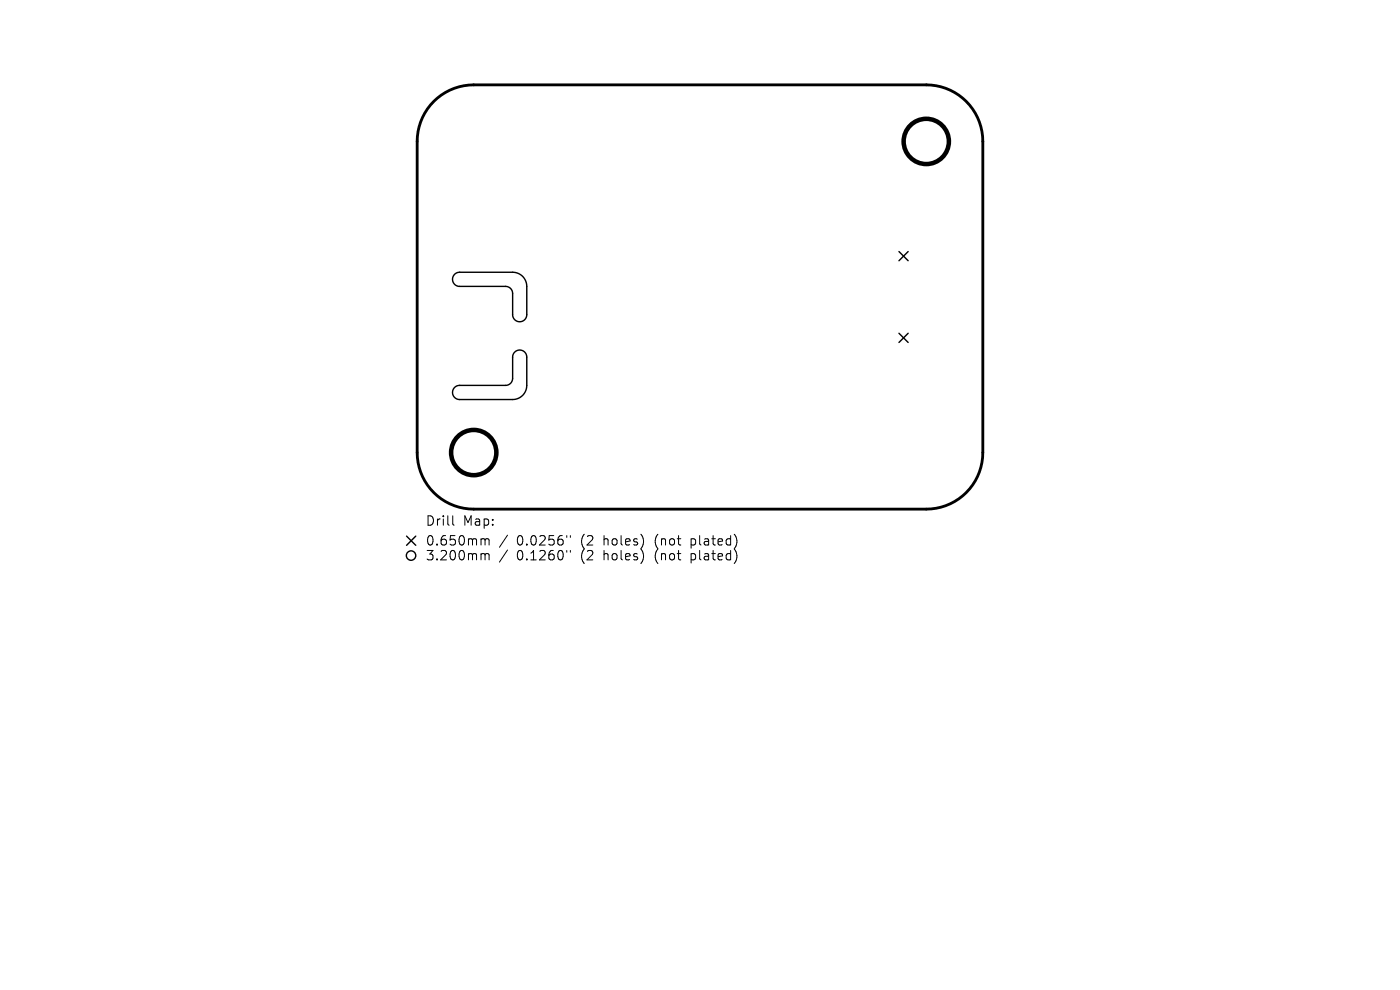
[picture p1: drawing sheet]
<svg xmlns="http://www.w3.org/2000/svg" width="297mm" height="210mm" viewBox="0 0 297 210" stroke-linecap="round" stroke-linejoin="round" font-family="sans-serif">
<defs><g id="words">
<g font-size="2.8">
<text x="90.2" y="111.8">Drill</text>
<text x="98.2" y="111.8">Map:</text>
<text x="90.2" y="116">0.650mm</text>
<text x="90.2" y="119.2">3.200mm</text>
<text x="109.6" y="116">0.0256&quot;</text>
<text x="109.6" y="119.2">0.1260&quot;</text>
<text x="123.4" y="116">(2</text>
<text x="123.4" y="119.2">(2</text>
<text x="128.3" y="116">holes)</text>
<text x="128.3" y="119.2">holes)</text>
<text x="139.4" y="116">(not</text>
<text x="139.4" y="119.2">(not</text>
<text x="147.2" y="116">plated)</text>
<text x="147.2" y="119.2">plated)</text>
</g>
</g></defs>
<g fill="none" stroke="#000" stroke-width=".3">
<path d="M96.4 58.2l.5-.3 .6-.1h11.3a3 3 0 0 1 3 3v6a1.5 1.5 0 0 1-1.5 1.5 1.5 1.5 0 0 1-1.5-1.5v-4.5a1.5 1.5 0 0 0-1.5-1.5h-9.8a1.5 1.5 0 0 1-1.4-1 1.5 1.5 0 0 1 .3-1.6zM190.7 53.4l2 1.9M192.7 53.4l-2 1.9M190.7 70.7l2 1.9M192.7 70.7l-2 1.9M96.4 82.2l.5-.3 .6-.1h9.8a1.5 1.5 0 0 0 1.5-1.5v-4.5a1.5 1.5 0 0 1 1.5-1.5 1.5 1.5 0 0 1 1.5 1.5v6a3 3 0 0 1-3 3h-11.3a1.5 1.5 0 0 1-1.4-1 1.5 1.5 0 0 1 .3-1.6zM86.3 113.7l1.9 2M88.2 113.7l-1.9 2"/>
<circle cx="87.2" cy="117.9" r="1"/>
</g>
<path d="M92 21.5a12 12 0 0 1 8.5-3.5h96a12 12 0 0 1 12 12v66a12 12 0 0 1-12 12h-96a12 12 0 0 1-12-12v-66a12 12 0 0 1 3.5-8.5z" fill="none" stroke="#000" stroke-width=".6"/>
<g fill="none" stroke="#000" stroke-width=".96">
<circle cx="196.5" cy="30" r="4.8"/>
<circle cx="100.5" cy="96" r="4.8"/>
</g>
<g fill="none" stroke="#000" stroke-width=".21">
<path d="M96 109.4v1.7l.3 .3M102.3 114.3h.3l.3 .3M102.3 117.4l.5 .1 .1 .2M102.9 114.6l.3-.3 .5 .1 .1 1.2M102.9 114.6v1M102.9 117.7v1.1M102.9 117.7l.3-.3 .5 .1 .1 1.3M107.7 113.5l-1.7 2.6M107.7 116.7l-1.7 2.5M120.2 113.6v.4M120.2 116.8v.3M121 113.6v.4"/>
<path d="M121 116.8v.3"/>
</g>
<use href="#words"/>
</svg>
